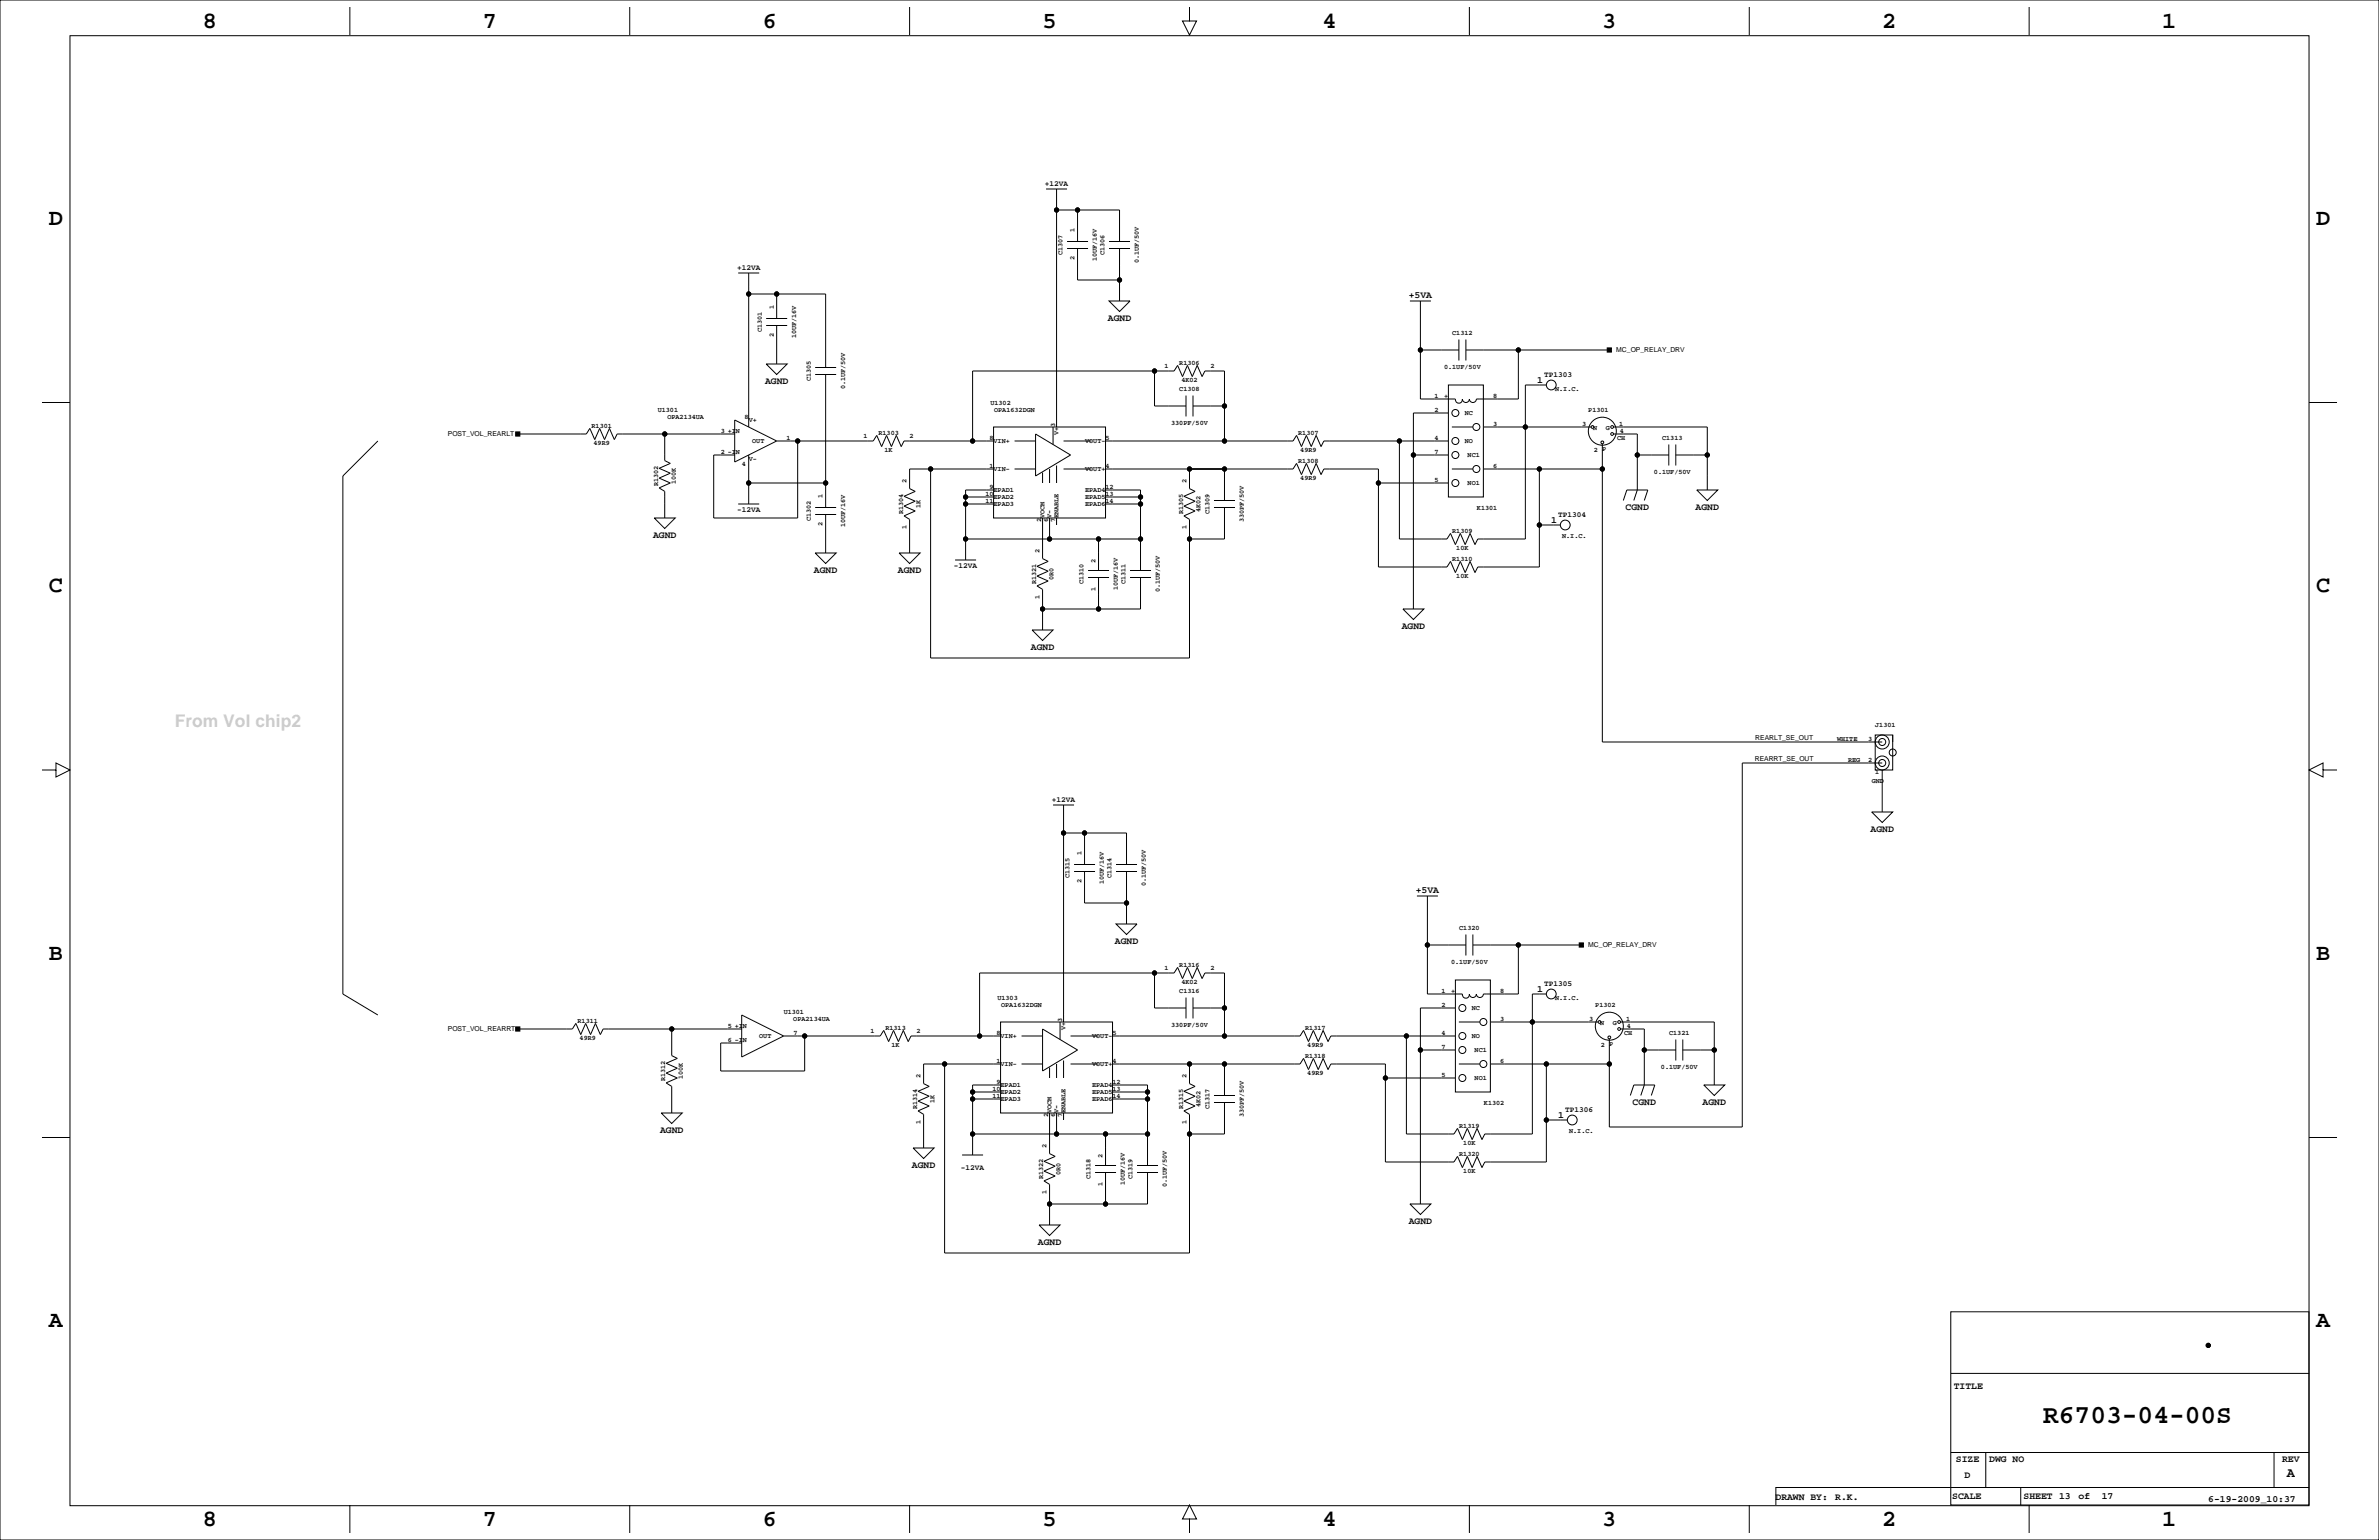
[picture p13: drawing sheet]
<svg xmlns="http://www.w3.org/2000/svg" width="864mm" height="559mm" viewBox="0 0 864 559" stroke-linecap="round" stroke-linejoin="round" font-family="sans-serif">
<defs><g id="words">
<text font-size="9.5" x="741.7" y="516.5">R6703-04-00S</text>
<g font-size="8.5">
<text x="73.7" y="10">8</text>
<text x="175.3" y="10">7</text>
<text x="276.9" y="10">6</text>
<text x="378.5" y="10">5</text>
<text x="480.1" y="10">4</text>
<text x="581.7" y="10">3</text>
<text x="683.3" y="10">2</text>
<text x="784.9" y="10">1</text>
<text x="17.8" y="81.6">D</text>
<text x="840.7" y="81.6">D</text>
<text x="17.8" y="215">C</text>
<text x="840.7" y="215">C</text>
<text x="17.8" y="348.3">B</text>
<text x="840.7" y="348.3">B</text>
<text x="17.8" y="481.7">A</text>
<text x="840.7" y="481.7">A</text>
<text x="73.7" y="553.8">8</text>
<text x="175.3" y="553.8">7</text>
<text x="276.9" y="553.8">6</text>
<text x="378.5" y="553.8">5</text>
<text x="480.1" y="553.8">4</text>
<text x="581.7" y="553.8">3</text>
<text x="683.3" y="553.8">2</text>
<text x="784.9" y="553.8">1</text>
</g>
<text font-size="6.3" fill="#ccc" x="63.4" y="263.6">From Vol chip2</text>
<text font-size="4.9" x="830.1" y="536.1">A</text>
<g font-size="3.5">
<text x="511.4" y="108.2">+5VA</text>
<text x="402.2" y="116.3">AGND</text>
<text x="277.7" y="139.2">AGND</text>
<text x="558" y="138.9">1</text>
<text x="590.1" y="184.9">CGND</text>
<text x="615.5" y="184.9">AGND</text>
<text x="563" y="189.7">1</text>
<text x="237.1" y="195">AGND</text>
<text x="295.5" y="207.7">AGND</text>
<text x="326" y="207.7">AGND</text>
<text x="508.8" y="228.1">AGND</text>
<text x="374.2" y="235.7">AGND</text>
<text x="679" y="301.7">AGND</text>
<text x="513.9" y="324.1">+5VA</text>
<text x="404.7" y="342.4">AGND</text>
<text x="558" y="359.9">1</text>
<text x="592.7" y="400.8">CGND</text>
<text x="618.1" y="400.8">AGND</text>
<text x="565.6" y="405.6">1</text>
<text x="239.6" y="410.9">AGND</text>
<text x="331" y="423.6">AGND</text>
<text x="511.4" y="444">AGND</text>
<text x="376.8" y="451.6">AGND</text>
<text x="709.2" y="504.2">TITLE</text>
<text x="710" y="530.6">SIZE</text>
<text x="722.1" y="530.6">DWG NO</text>
<text x="828.4" y="530.6">REV</text>
<text x="713.2" y="536.2">D</text>
<text x="644.5" y="544.3">DRAWN BY:</text>
<text x="666.2" y="544.4">R.K.</text>
<text x="708.7" y="544">SCALE</text>
<text x="734.6" y="544">SHEET 13</text>
<text x="754.5" y="544">of</text>
<text x="762.9" y="544">17</text>
<text x="801.6" y="544.9">6-19-2009_10:37</text>
</g>
<g font-size="2.8">
<text x="379.3" y="67.3">+12VA</text>
<text x="267.5" y="97.8">+12VA</text>
<text x="560.6" y="136.9">TP1303</text>
<text x="267.5" y="185.7">-12VA</text>
<text x="565.7" y="187.7">TP1304</text>
<text x="346.3" y="206">-12VA</text>
<text x="381.8" y="290.9">+12VA</text>
<text x="560.6" y="357.9">TP1305</text>
<text x="568.2" y="403.6">TP1306</text>
<text x="348.8" y="424.5">-12VA</text>
</g>
<g font-size="2.5">
<text x="390.1" y="84.3" transform="rotate(-90 390.1 84.3)">1</text>
<text x="385.8" y="92.6" transform="rotate(-90 385.8 92.6)">C1307</text>
<text x="390.1" y="94.4" transform="rotate(-90 390.1 94.4)">2</text>
<text x="398.2" y="94.8" transform="rotate(-90 398.2 94.8)">10UF/16V</text>
<text x="401" y="92.6" transform="rotate(-90 401 92.6)">C1306</text>
<text x="413.4" y="95.6" transform="rotate(-90 413.4 95.6)">0.1UF/50V</text>
<text x="280.9" y="112.3" transform="rotate(-90 280.9 112.3)">1</text>
<text x="276.5" y="120.5" transform="rotate(-90 276.5 120.5)">C1301</text>
<text x="280.9" y="122.4" transform="rotate(-90 280.9 122.4)">2</text>
<text x="289" y="122.8" transform="rotate(-90 289 122.8)">10UF/16V</text>
<text x="527.2" y="121.6">C1312</text>
<text x="586.7" y="127.9">MC_OP_RELAY_DRV</text>
<text x="422.7" y="133.5">1</text>
<text x="428.1" y="132.3">R1306</text>
<text x="439.4" y="133.5">2</text>
<text x="524.2" y="134">0.1UF/50V</text>
<text x="294.3" y="138.3" transform="rotate(-90 294.3 138.3)">C1305</text>
<text x="306.8" y="141.3" transform="rotate(-90 306.8 141.3)">0.1UF/50V</text>
<text x="428.1" y="141.9">C1308</text>
<text x="428.8" y="138.6">4K02</text>
<text x="564.5" y="141.7">N.I.C.</text>
<text x="238.8" y="149.4">U1301</text>
<text x="359.5" y="146.8">U1302</text>
<text x="360.9" y="149.4">OPA1632DGN</text>
<text x="520.7" y="144.3">1</text>
<text x="520.7" y="149.4">2</text>
<text x="524.3" y="144.3">+</text>
<text x="542.1" y="144.3">8</text>
<text x="576.6" y="149.4">P1301</text>
<text x="214.7" y="155.1">R1301</text>
<text x="242.3" y="151.9">OPA2134UA</text>
<text x="270.3" y="151.9">8</text>
<text x="271.8" y="153.2">V+</text>
<text x="383" y="154.9" transform="rotate(-90 383 154.9)">3</text>
<text x="425.1" y="154.4">330PF/50V</text>
<text x="531.7" y="150.6">NC</text>
<text x="542.1" y="154.4">3</text>
<text x="574.3" y="154.4">3</text>
<text x="578.4" y="156">N</text>
<text x="582.9" y="156">G</text>
<text x="587.8" y="154.4">1</text>
<text x="162.6" y="158.4">POST_VOL_REARLT</text>
<text x="215.5" y="161.5">49R9</text>
<text x="261.6" y="157">3 +IN</text>
<text x="273.1" y="160.8">OUT</text>
<text x="285.5" y="159.5">1</text>
<text x="313.5" y="158.9">1</text>
<text x="318.9" y="157.7">R1303</text>
<text x="330.2" y="158.9">2</text>
<text x="359.2" y="159.5">8</text>
<text x="360.7" y="160.7">VIN+</text>
<text x="384.2" y="157.9" transform="rotate(-90 384.2 157.9)">V+</text>
<text x="393.9" y="160.7">VOUT-</text>
<text x="401.3" y="159.5">5</text>
<text x="471.3" y="157.7">R1307</text>
<text x="520.7" y="159.5">4</text>
<text x="531.7" y="160.8">NO</text>
<text x="587" y="159.5">CH</text>
<text x="588.1" y="157">4</text>
<text x="603.4" y="159.7">C1313</text>
<text x="261.6" y="164.6">2 -IN</text>
<text x="271.8" y="167.1">V-</text>
<text x="321.1" y="164">1K</text>
<text x="471.3" y="167.8">R1308</text>
<text x="472" y="164">49R9</text>
<text x="520.7" y="164.6">7</text>
<text x="532.8" y="165.9">NC1</text>
<text x="578.6" y="164.2">2</text>
<text x="581.7" y="163.6">P</text>
<text x="269.2" y="169.3">4</text>
<text x="359.2" y="169.7">1</text>
<text x="360.7" y="170.9">VIN-</text>
<text x="393.9" y="170.9">VOUT+</text>
<text x="401.3" y="169.7">4</text>
<text x="542.1" y="169.7">6</text>
<text x="600.4" y="172.1">0.1UF/50V</text>
<text x="238.9" y="176.4" transform="rotate(-90 238.9 176.4)">R1302</text>
<text x="245.3" y="175.7" transform="rotate(-90 245.3 175.7)">100K</text>
<text x="329.1" y="175.3" transform="rotate(-90 329.1 175.3)">2</text>
<text x="357.7" y="179.8">10</text>
<text x="359.2" y="177.3">9</text>
<text x="360.7" y="178.5">EPAD1</text>
<text x="393.9" y="178.5">EPAD4</text>
<text x="401.3" y="179.8">13</text>
<text x="401.3" y="177.3">12</text>
<text x="430.7" y="175.3" transform="rotate(-90 430.7 175.3)">2</text>
<text x="472" y="174.2">49R9</text>
<text x="520.7" y="174.8">5</text>
<text x="532.8" y="176">NO1</text>
<text x="298.6" y="180.8" transform="rotate(-90 298.6 180.8)">1</text>
<text x="334.2" y="184.4" transform="rotate(-90 334.2 184.4)">1K</text>
<text x="357.7" y="182.4">11</text>
<text x="360.7" y="183.6">EPAD3</text>
<text x="360.7" y="181">EPAD2</text>
<text x="393.9" y="183.6">EPAD6</text>
<text x="393.9" y="181">EPAD5</text>
<text x="401.3" y="182.4">14</text>
<text x="435.8" y="185.8" transform="rotate(-90 435.8 185.8)">4K02</text>
<text x="536.2" y="184.9">K1301</text>
<text x="294.3" y="189.1" transform="rotate(-90 294.3 189.1)">C1302</text>
<text x="298.6" y="191" transform="rotate(-90 298.6 191)">2</text>
<text x="306.8" y="191.3" transform="rotate(-90 306.8 191.3)">10UF/16V</text>
<text x="327.8" y="186.6" transform="rotate(-90 327.8 186.6)">R1304</text>
<text x="329.1" y="192" transform="rotate(-90 329.1 192)">1</text>
<text x="378" y="189.4" transform="rotate(-90 378 189.4)">2</text>
<text x="379.2" y="188" transform="rotate(-90 379.2 188)">VOCM</text>
<text x="380.5" y="189.4" transform="rotate(-90 380.5 189.4)">6</text>
<text x="381.7" y="188" transform="rotate(-90 381.7 188)">V-</text>
<text x="383" y="189.4" transform="rotate(-90 383 189.4)">7</text>
<text x="384.2" y="188" transform="rotate(-90 384.2 188)">ENABLE</text>
<text x="429.4" y="186.6" transform="rotate(-90 429.4 186.6)">R1305</text>
<text x="430.7" y="192" transform="rotate(-90 430.7 192)">1</text>
<text x="439.1" y="186.6" transform="rotate(-90 439.1 186.6)">C1309</text>
<text x="451.5" y="189.5" transform="rotate(-90 451.5 189.5)">330PF/50V</text>
<text x="527.2" y="193.2">R1309</text>
<text x="567.1" y="195.1">N.I.C.</text>
<text x="377.4" y="200.7" transform="rotate(-90 377.4 200.7)">2</text>
<text x="527.2" y="203.4">R1310</text>
<text x="528.6" y="199.6">10K</text>
<text x="397.7" y="204.2" transform="rotate(-90 397.7 204.2)">2</text>
<text x="528.6" y="209.7">10K</text>
<text x="376.1" y="212" transform="rotate(-90 376.1 212)">R1321</text>
<text x="382.5" y="210.5" transform="rotate(-90 382.5 210.5)">0R0</text>
<text x="393.4" y="212" transform="rotate(-90 393.4 212)">C1310</text>
<text x="397.7" y="214.3" transform="rotate(-90 397.7 214.3)">1</text>
<text x="405.8" y="214.2" transform="rotate(-90 405.8 214.2)">10UF/16V</text>
<text x="408.6" y="212" transform="rotate(-90 408.6 212)">C1311</text>
<text x="421.1" y="214.9" transform="rotate(-90 421.1 214.9)">0.1UF/50V</text>
<text x="377.4" y="217.4" transform="rotate(-90 377.4 217.4)">1</text>
<text x="680.7" y="263.7">J1301</text>
<text x="637.2" y="268.5">REARLT_SE_OUT</text>
<text x="666.9" y="268.7">WHITE</text>
<text x="678.2" y="268.7">3</text>
<text x="637" y="276.1">REARRT_SE_OUT</text>
<text x="670.9" y="276.4">REG</text>
<text x="678.2" y="276.4">2</text>
<text x="680.7" y="281">1</text>
<text x="679.5" y="284">GND</text>
<text x="392.6" y="310.4" transform="rotate(-90 392.6 310.4)">1</text>
<text x="388.3" y="318.7" transform="rotate(-90 388.3 318.7)">C1315</text>
<text x="392.6" y="320.5" transform="rotate(-90 392.6 320.5)">2</text>
<text x="400.7" y="320.9" transform="rotate(-90 400.7 320.9)">10UF/16V</text>
<text x="403.5" y="318.7" transform="rotate(-90 403.5 318.7)">C1314</text>
<text x="416" y="321.6" transform="rotate(-90 416 321.6)">0.1UF/50V</text>
<text x="529.7" y="337.5">C1320</text>
<text x="576.6" y="343.8">MC_OP_RELAY_DRV</text>
<text x="422.7" y="352">1</text>
<text x="428.1" y="350.7">R1316</text>
<text x="439.4" y="352">2</text>
<text x="526.7" y="349.9">0.1UF/50V</text>
<text x="428.8" y="357.1">4K02</text>
<text x="362.1" y="362.7">U1303</text>
<text x="363.4" y="365.3">OPA1632DGN</text>
<text x="428.1" y="360.4">C1316</text>
<text x="523.2" y="360.2">1</text>
<text x="523.2" y="365.3">2</text>
<text x="526.8" y="360.2">+</text>
<text x="544.6" y="360.2">8</text>
<text x="564.5" y="362.7">N.I.C.</text>
<text x="579.1" y="365.3">P1302</text>
<text x="209.7" y="371">R1311</text>
<text x="284.5" y="367.8">U1301</text>
<text x="288" y="370.3">OPA2134UA</text>
<text x="385.6" y="370.8" transform="rotate(-90 385.6 370.8)">3</text>
<text x="534.2" y="366.5">NC</text>
<text x="544.6" y="370.3">3</text>
<text x="576.8" y="370.3">3</text>
<text x="580.9" y="371.9">N</text>
<text x="585.5" y="371.9">G</text>
<text x="590.3" y="370.3">1</text>
<text x="162.6" y="374.3">POST_VOL_REARRT</text>
<text x="210.4" y="377.4">49R9</text>
<text x="264.2" y="372.9">5 +IN</text>
<text x="264.2" y="378">6 -IN</text>
<text x="275.6" y="376.7">OUT</text>
<text x="288.1" y="375.4">7</text>
<text x="316" y="374.8">1</text>
<text x="321.4" y="373.6">R1313</text>
<text x="332.7" y="374.8">2</text>
<text x="361.7" y="375.4">8</text>
<text x="363.2" y="376.6">VIN+</text>
<text x="386.8" y="373.8" transform="rotate(-90 386.8 373.8)">V+</text>
<text x="396.5" y="376.6">VOUT-</text>
<text x="403.9" y="375.4">5</text>
<text x="425.1" y="372.8">330PF/50V</text>
<text x="473.8" y="373.6">R1317</text>
<text x="523.2" y="375.4">4</text>
<text x="534.2" y="376.7">NO</text>
<text x="589.5" y="375.4">CH</text>
<text x="590.6" y="372.9">4</text>
<text x="605.9" y="375.6">C1321</text>
<text x="323.6" y="379.9">1K</text>
<text x="473.8" y="383.7">R1318</text>
<text x="474.6" y="379.9">49R9</text>
<text x="523.2" y="380.5">7</text>
<text x="535.3" y="381.8">NC1</text>
<text x="581.2" y="380.1">2</text>
<text x="584.2" y="379.5">P</text>
<text x="361.7" y="385.6">1</text>
<text x="363.2" y="386.8">VIN-</text>
<text x="396.5" y="386.8">VOUT+</text>
<text x="403.9" y="385.6">4</text>
<text x="544.6" y="385.6">6</text>
<text x="602.9" y="388">0.1UF/50V</text>
<text x="241.5" y="392.3" transform="rotate(-90 241.5 392.3)">R1312</text>
<text x="247.8" y="391.6" transform="rotate(-90 247.8 391.6)">100K</text>
<text x="334.2" y="391.2" transform="rotate(-90 334.2 391.2)">2</text>
<text x="360.3" y="395.7">10</text>
<text x="361.7" y="393.2">9</text>
<text x="363.2" y="394.4">EPAD1</text>
<text x="396.5" y="394.4">EPAD4</text>
<text x="403.9" y="395.7">13</text>
<text x="403.9" y="393.2">12</text>
<text x="430.7" y="391.2" transform="rotate(-90 430.7 391.2)">2</text>
<text x="474.6" y="390.1">49R9</text>
<text x="523.2" y="390.7">5</text>
<text x="535.3" y="391.9">NO1</text>
<text x="339.3" y="400.3" transform="rotate(-90 339.3 400.3)">1K</text>
<text x="360.3" y="398.3">11</text>
<text x="363.2" y="399.5">EPAD3</text>
<text x="363.2" y="396.9">EPAD2</text>
<text x="396.5" y="399.5">EPAD6</text>
<text x="396.5" y="396.9">EPAD5</text>
<text x="403.9" y="398.3">14</text>
<text x="435.8" y="401.7" transform="rotate(-90 435.8 401.7)">4K02</text>
<text x="538.7" y="400.8">K1302</text>
<text x="332.9" y="402.5" transform="rotate(-90 332.9 402.5)">R1314</text>
<text x="334.2" y="407.9" transform="rotate(-90 334.2 407.9)">1</text>
<text x="380.5" y="405.3" transform="rotate(-90 380.5 405.3)">2</text>
<text x="381.7" y="403.9" transform="rotate(-90 381.7 403.9)">VOCM</text>
<text x="383" y="405.3" transform="rotate(-90 383 405.3)">6</text>
<text x="384.2" y="403.9" transform="rotate(-90 384.2 403.9)">V-</text>
<text x="385.6" y="405.3" transform="rotate(-90 385.6 405.3)">7</text>
<text x="386.8" y="403.9" transform="rotate(-90 386.8 403.9)">ENABLE</text>
<text x="429.4" y="402.5" transform="rotate(-90 429.4 402.5)">R1315</text>
<text x="430.7" y="407.9" transform="rotate(-90 430.7 407.9)">1</text>
<text x="439.1" y="402.5" transform="rotate(-90 439.1 402.5)">C1317</text>
<text x="451.5" y="405.4" transform="rotate(-90 451.5 405.4)">330PF/50V</text>
<text x="529.7" y="409.1">R1319</text>
<text x="569.6" y="411">N.I.C.</text>
<text x="379.9" y="416.6" transform="rotate(-90 379.9 416.6)">2</text>
<text x="529.7" y="419.3">R1320</text>
<text x="531.2" y="415.5">10K</text>
<text x="400.2" y="420.1" transform="rotate(-90 400.2 420.1)">2</text>
<text x="531.2" y="425.6">10K</text>
<text x="378.6" y="427.9" transform="rotate(-90 378.6 427.9)">R1322</text>
<text x="385" y="426.4" transform="rotate(-90 385 426.4)">0R0</text>
<text x="395.9" y="427.9" transform="rotate(-90 395.9 427.9)">C1318</text>
<text x="400.2" y="430.2" transform="rotate(-90 400.2 430.2)">1</text>
<text x="408.4" y="430.1" transform="rotate(-90 408.4 430.1)">10UF/16V</text>
<text x="411.2" y="427.9" transform="rotate(-90 411.2 427.9)">C1319</text>
<text x="423.6" y="430.8" transform="rotate(-90 423.6 430.8)">0.1UF/50V</text>
<text x="379.9" y="433.3" transform="rotate(-90 379.9 433.3)">1</text>
</g>
</g></defs>
<g fill="none" stroke="#000" stroke-width=".36">
<path d="M0 0h863.6v558.8h-863.6zM25.4 13h812.8v533.4h-812.8zM127 2.5v10.2M228.6 2.5v10.2M330.2 2.5v10.2M431.8 2.5v5.1h2.5l-2.5 5.1-2.5-5.1h2.5M533.4 2.5v10.2M635 2.5v10.2M736.6 2.5v10.2M379.7 68.6h7.6M383.5 68.6v86.3M383.5 76.2h22.9v11.4"/>
<path d="M391.2 76.2v11.4M268 99.1h7.6M271.8 99.1v55.8M387.3 87.6h7.7M387.3 90.2h7.7M391.2 90.2v11.4h15.2M402.6 87.6h7.6M402.6 90.2h7.6M406.4 90.2v19M271.8 106.7h27.9v26.6M278.1 115.6h7.7M278.1 118.1h7.7"/>
<path d="M281.9 106.7v8.9M281.9 118.1v14M402.6 109.2h7.6l-3.8 3.8zM511.8 109.2h7.6M515.6 109.2v35.6h12.7a1.27 1.27 0 0 0 1.3 1.5 1.27 1.27 0 0 0 1.2-1.5M278.1 132.1h7.7l-3.9 3.8zM295.9 135.9h7.6M295.9 133.3h7.6M299.7 135.9v48.2M419.1 134.6v12.7h11.4M515.6 127h14M525.8 139.7h12.7v40.6h-12.7z"/>
<path d="M529.6 123.2v7.6M532.1 127h52.1M532.1 123.2v7.6M551.2 127v17.8h-15.3a1.27 1.27 0 0 1-1.2 1.2 1.27 1.27 0 0 1-1.3-1.2 1.27 1.27 0 0 1-1.3 1.2 1.27 1.27 0 0 1-1.2-1.2M561.3 139.7h-7.6v55.9h-17.3l-1 2-1.7-4.1-1.8 4.1-1.8-4.1-1.8 4.1-1.8-4.1-1.2 2.1h-17.3v-35.6M562.6 139.7h.1M565.1 139.7h.1M566.4 139.7h.1M15.2 146.1h10.2M188 157.5h24.9l1.2-2.1 1.8 4.1 1.8-4.1 1.8 4.1 1.7-4.1 1.8 4.1 1-2h42.7M241.3 157.5v9.6l2 1-4 1.8 4 1.8-4 1.8 4 1.8-4 1.7 2 1.3v9.7M266.7 152.4l15.2 7.6-15.2 7.6z"/>
<path d="M360.7 154.9h40.6v33.1h-40.6zM375.9 157.5l12.7 7.6-12.7 7.6zM382.3 154.9v6.4M430.5 143.5v7.6M433.1 147.3h11.4M433.1 143.5v7.6M525.8 149.9h-12.7v71.1M527 154.9h7.7M538.5 154.9h39.1M562.6 141h.1M563.9 142.2h.1M576.6 157.5h.1"/>
<path d="M584.7 158h.1M585.7 154.9h34.1v22.9M585.7 157.5h8.7v20.3l-1.3 3.8M838.2 146.1h10.2M137.2 160l-12.7 12.7v188l12.7 7.6M271.8 175.3h27.9M271.8 165.1v17.8M281.9 160h35.1l1.3-2 1.7 4.1 1.8-4.1 1.8 4.1 1.8-4.1 1.8 4.1 1-2.1h32.5M289.6 160v28h-30.5v-22.9h7.6M337.8 170.2v68.6h94v-50.3l-2-1.3 4-1.8-4-1.8 4-1.7-4-1.8 4-1.8-2-1v-7.1M353.1 160v-25.4h73.1l1.3-2 1.8 4.1 1.7-4.1 1.8 4.1 1.8-4.1 1.8 4.1 1-2.1h7.1v25.4M360.7 177.8h-10.2v25.4"/>
<path d="M360.7 170.2h-30.5v7.1l2 1-4 1.8 4 1.8-4 1.7 4 1.8-4 1.8 2 1.3v12.2M368.3 170.2h7.6M368.3 160h7.6M378.5 171.4v3.9M381 170.2v5.1M383.5 168.9v6.4M386.1 170.2h10.1M386.1 160h10.1M401.3 177.8h12.7v29.2M401.3 170.2h68.1l1.3-2.1 1.7 4.1 1.8-4.1 1.8 4.1 1.8-4.1 1.8 4.1 1-2h19.8v35.5h24.9l1.2-2 1.8 4.1 1.8-4.1 1.8 4.1 1.8-4.1 1.7 4.1 1-2.1h22.4v-35.5M401.3 160h68.1l1.3-2 1.7 4.1 1.8-4.1 1.8 4.1 1.8-4.1 1.8 4.1 1-2.1h45.2M444.5 170.2v11.4"/>
<path d="M500.4 175.3h25.4M511.8 176.5h.1M513.1 165.1h12.7M527 170.2h7.7M528.3 165.1h.1M538.5 170.2h43.2M576.6 160h.1M581.7 161v108.2h101.6M594.4 165.1h11.4M605.8 161.3v7.6M608.3 165.1h11.5M608.3 161.3v7.6"/>
<path d="M615.9 177.8h7.7l-3.8 3.8zM237.5 188h7.6l-3.8 3.8zM268 182.9h7.6M295.9 184.1h7.6M295.9 186.7h7.6M299.7 186.7v14M350.5 180.3h10.2M350.5 182.9h10.2M350.5 195.6h63.5M378.5 188v14.7l2 1-4.1 1.8 4.1 1.8-4.1 1.7 4.1 1.8-4.1 1.8 2.1 1.3v14.7M381 188v7.6M383.5 188v2.5"/>
<path d="M398.8 195.6v11.4M401.3 180.3h12.7M401.3 182.9h12.7M440.7 184.1h7.6M440.7 181.6h7.6M444.5 184.1v11.5h-12.7M558.8 190.5h7.6M567.7 191.8h.1M567.7 190.5h.1M569 193h.1M570.2 190.5h.1M571.5 190.5h.1"/>
<path d="M589.3 181.6l1.2-3.8h7.7l-1.3 3.8M295.9 200.7h7.6l-3.8 3.8zM326.4 200.7h7.6l-3.8 3.8zM346.7 203.2h7.6M395 209.6h7.6M395 207h7.6M398.8 209.6v11.4M410.2 209.6h7.6M410.2 207h7.6M414 209.6v11.4h-35.5M374.6 228.6h7.7l-3.8 3.8zM509.3 221h7.6l-3.8 3.8z"/>
<path d="M15.2 279.4h5.1v-2.5l5.1 2.5-5.1 2.5v-2.5M680.7 266.7h6.4v12.7h-6.4zM683.3 279.4v15.2M683.3 276.9h-50.8v132h-48.3v-32M685.8 270.5h.1M687.1 266.7v2.5M843.3 279.4v-2.5l-5.1 2.5 5.1 2.5v-2.5h5.1M382.3 292.1h7.6M386.1 292.1v78.7M679.4 294.6h7.7l-3.8 3.8zM386.1 302.3h22.8v11.4M389.9 313.7h7.6"/>
<path d="M389.9 316.2h7.6M393.7 302.3v11.4M393.7 316.2v11.5h15.2M405.1 313.7h7.6M405.1 316.2h7.6M408.9 316.2v19.1M405.1 335.3h7.6l-3.8 3.8zM514.3 325.1h7.7M518.2 325.1v35.6h12.7a1.27 1.27 0 0 0 1.2 1.5 1.27 1.27 0 0 0 1.3-1.5M532.1 339.1v7.6M534.7 339.1v7.6M419.1 353.1v12.7h11.4"/>
<path d="M518.2 342.9h13.9M528.3 355.6h12.7v40.6h-12.7zM534.7 342.9h39.3M551.2 342.9v17.8h-12.7a1.27 1.27 0 0 1-1.3 1.3 1.27 1.27 0 0 1-1.3-1.3 1.27 1.27 0 0 1-1.2 1.2 1.27 1.27 0 0 1-1.3-1.2M188 373.4h19.8l1.2-2.1 1.8 4.1 1.8-4.1 1.8 4.1 1.8-4.1 1.7 4.1 1-2h50.3M243.8 373.4v9.6l2.1 1-4.1 1.8 4.1 1.8-4.1 1.8 4.1 1.8-4.1 1.7 2 1.3v9.7M269.2 368.3l15.3 7.6-15.3 7.6zM284.5 375.9h35l1.3-2 1.8 4.1 1.8-4.1 1.7 4.1 1.8-4.1 1.8 4.1 1-2.1h32.5M292.1 375.9v12.7h-30.5v-10.1h7.6M355.6 375.9v-22.8h70.6l1.3-2.1 1.8 4.1 1.7-4.1 1.8 4.1 1.8-4.1 1.8 4.1 1-2h7.1v22.8M363.2 370.8h40.7v33.1h-40.7zM370.8 375.9h7.7"/>
<path d="M378.5 373.4l12.7 7.6-12.7 7.6zM384.8 370.8v6.4M388.6 375.9h10.2M403.9 375.9h68l1.3-2 1.8 4.1 1.8-4.1 1.7 4.1 1.8-4.1 1.8 4.1 1-2.1h45.2M430.5 361.9v7.7M433.1 365.8h11.4M433.1 361.9v7.7M528.3 365.8h-12.7v71.1M529.6 370.8h7.6M541 370.8h39.1M561.3 360.7h-5v50.8h-17.3l-1 2-1.8-4.1-1.8 4.1-1.8-4.1-1.7 4.1-1.8-4.1-1.3 2.1h-17.3v-35.6M562.6 361.9h.1"/>
<path d="M562.6 360.7h.1M563.9 363.2h.1M565.1 360.7h.1M566.4 360.7h.1M579.1 375.9h.1M579.1 373.4h.1M587.2 373.9h.1M588.3 370.8h34v22.9M588.3 373.4h8.6v20.3l-1.3 3.8M608.3 377.2v7.6M610.9 377.2v7.6M342.9 386.1v68.6h88.9v-50.3l-2-1.3 4-1.8-4-1.8 4-1.7-4-1.8 4-1.8-2-1v-7.1"/>
<path d="M353.1 398.8h10.1M353.1 396.2h10.1M363.2 386.1h-27.9v7.1l2 1-4.1 1.8 4.1 1.8-4.1 1.7 4.1 1.8-4.1 1.8 2.1 1.3v12.2M363.2 393.7h-10.1v25.4M370.8 386.1h7.7M381 387.3v3.9M383.5 386.1v5.1M386.1 384.8v6.4M388.6 386.1h10.2M403.9 393.7h12.7v29.2M403.9 386.1h68l1.3-2.1 1.8 4.1 1.8-4.1 1.7 4.1 1.8-4.1 1.8 4.1 1-2h19.8v35.5h24.9l1.3-2 1.8 4.1 1.7-4.1 1.8 4.1 1.8-4.1 1.8 4.1 1-2.1h22.3v-35.5M403.9 398.8h12.7"/>
<path d="M403.9 396.2h12.7M440.7 397.5h7.6M444.5 386.1v11.4M502.9 391.2h25.4M514.3 392.4h.1M515.6 381h12.7M529.6 386.1h7.6M530.9 381h.1M541 386.1h43.2M591.8 397.5l1.3-3.8h7.6l-1.3 3.8M596.9 381h11.4M610.9 381h11.4"/>
<path d="M618.5 393.7h7.6l-3.8 3.8zM15.2 412.8h10.2M240 403.9h7.6l-3.8 3.8zM331.5 416.6h7.6l-3.8 3.8zM349.2 419.1h7.7M353.1 411.5h63.5M381 403.9v14.7l2 1-4 1.8 4 1.8-4 1.7 4 1.8-4 1.8 2 1.3v14.7M383.5 403.9v7.6M386.1 403.9v2.5M401.3 411.5v11.4M440.7 400h7.6M444.5 400v11.5h-12.7"/>
<path d="M561.3 406.4h7.7M570.2 407.7h.1M570.2 406.4h.1M571.5 408.9h.1M572.8 406.4h.1M574 406.4h.1M838.2 412.8h10.2M397.5 425.4h7.6M397.5 422.9h7.6M401.3 425.4v11.5M412.7 425.4h7.7M412.7 422.9h7.7"/>
<path d="M416.6 425.4v11.5h-35.6M511.8 436.9h7.6l-3.8 3.8zM377.2 444.5h7.6l-3.8 3.8zM708.2 476h130v70.1h-130zM708.2 498.3h130M708.2 527h130M720.9 527v12.8M733.6 539.8v6.3M825.5 527v12.8M838.2 539.8h-193.5v6.3M127 546.1v10.2M228.6 546.1v10.2"/>
<path d="M330.2 546.1v10.2M431.8 551.2h2.5l-2.5-5.1-2.5 5.1h2.5v5.1M533.4 546.1v10.2M635 546.1v10.2M736.6 546.1v10.2"/>
<circle cx="383.5" cy="76.2" r=".76"/>
<circle cx="391.2" cy="76.2" r=".76"/>
<circle cx="271.8" cy="106.7" r=".76"/>
<circle cx="281.9" cy="106.7" r=".76"/>
<circle cx="406.4" cy="101.6" r=".76"/>
<circle cx="419.1" cy="134.6" r=".76"/>
<circle cx="515.6" cy="127" r=".76"/>
<circle cx="551.2" cy="127" r=".76"/>
<circle cx="563.1" cy="139.7" r="1.78"/>
<circle cx="241.3" cy="157.5" r=".76"/>
<circle cx="444.5" cy="147.3" r=".76"/>
<circle cx="528.3" cy="149.9" r="1.27"/>
<circle cx="535.9" cy="154.9" r="1.27"/>
<circle cx="553.7" cy="154.9" r=".76"/>
<circle cx="578.1" cy="154.9" r=".51"/>
<circle cx="581.7" cy="156.5" r="5.1"/>
<circle cx="585.2" cy="154.9" r=".51"/>
<circle cx="585.2" cy="157.5" r=".51"/>
<circle cx="271.8" cy="175.3" r=".76"/>
<circle cx="289.6" cy="160" r=".76"/>
<circle cx="299.7" cy="175.3" r=".76"/>
<circle cx="337.8" cy="170.2" r=".76"/>
<circle cx="353.1" cy="160" r=".76"/>
<circle cx="431.8" cy="170.2" r=".76"/>
<circle cx="444.5" cy="170.2" r=".76"/>
<circle cx="444.5" cy="160" r=".76"/>
<circle cx="500.4" cy="175.3" r=".76"/>
<circle cx="508" cy="160" r=".76"/>
<circle cx="513.1" cy="165.1" r=".76"/>
<circle cx="528.3" cy="175.3" r="1.27"/>
<circle cx="528.3" cy="165.1" r="1.27"/>
<circle cx="528.3" cy="160" r="1.27"/>
<circle cx="535.9" cy="170.2" r="1.27"/>
<circle cx="558.8" cy="170.2" r=".76"/>
<circle cx="581.7" cy="160.5" r=".51"/>
<circle cx="581.7" cy="170.2" r=".76"/>
<circle cx="594.4" cy="165.1" r=".76"/>
<circle cx="619.8" cy="165.1" r=".76"/>
<circle cx="350.5" cy="182.9" r=".76"/>
<circle cx="350.5" cy="195.6" r=".76"/>
<circle cx="350.5" cy="180.3" r=".76"/>
<circle cx="381" cy="195.6" r=".76"/>
<circle cx="398.8" cy="195.6" r=".76"/>
<circle cx="414" cy="195.6" r=".76"/>
<circle cx="414" cy="182.9" r=".76"/>
<circle cx="414" cy="180.3" r=".76"/>
<circle cx="431.8" cy="195.6" r=".76"/>
<circle cx="558.8" cy="190.5" r=".76"/>
<circle cx="568.2" cy="190.5" r="1.78"/>
<circle cx="378.5" cy="221" r=".76"/>
<circle cx="398.8" cy="221" r=".76"/>
<circle cx="683.3" cy="269.2" r="1.27"/>
<circle cx="683.3" cy="276.9" r="1.27"/>
<circle cx="683.3" cy="269.2" r="2.54"/>
<circle cx="683.3" cy="276.9" r="2.54"/>
<circle cx="687.1" cy="273" r="1.27"/>
<circle cx="386.1" cy="302.3" r=".76"/>
<circle cx="393.7" cy="302.3" r=".76"/>
<circle cx="408.9" cy="327.7" r=".76"/>
<circle cx="419.1" cy="353.1" r=".76"/>
<circle cx="518.2" cy="342.9" r=".76"/>
<circle cx="551.2" cy="342.9" r=".76"/>
<circle cx="243.8" cy="373.4" r=".76"/>
<circle cx="292.1" cy="375.9" r=".76"/>
<circle cx="355.6" cy="375.9" r=".76"/>
<circle cx="444.5" cy="365.8" r=".76"/>
<circle cx="444.5" cy="375.9" r=".76"/>
<circle cx="510.5" cy="375.9" r=".76"/>
<circle cx="530.9" cy="375.9" r="1.27"/>
<circle cx="530.9" cy="365.8" r="1.27"/>
<circle cx="538.5" cy="370.8" r="1.27"/>
<circle cx="556.3" cy="370.8" r=".76"/>
<circle cx="563.1" cy="360.7" r="1.78"/>
<circle cx="580.6" cy="370.8" r=".51"/>
<circle cx="584.2" cy="372.4" r="5.1"/>
<circle cx="584.2" cy="376.4" r=".51"/>
<circle cx="587.8" cy="373.4" r=".51"/>
<circle cx="587.8" cy="370.8" r=".51"/>
<circle cx="342.9" cy="386.1" r=".76"/>
<circle cx="353.1" cy="398.8" r=".76"/>
<circle cx="353.1" cy="396.2" r=".76"/>
<circle cx="416.6" cy="398.8" r=".76"/>
<circle cx="416.6" cy="396.2" r=".76"/>
<circle cx="431.8" cy="386.1" r=".76"/>
<circle cx="444.5" cy="386.1" r=".76"/>
<circle cx="502.9" cy="391.2" r=".76"/>
<circle cx="515.6" cy="381" r=".76"/>
<circle cx="530.9" cy="381" r="1.27"/>
<circle cx="530.9" cy="391.2" r="1.27"/>
<circle cx="538.5" cy="386.1" r="1.27"/>
<circle cx="561.3" cy="386.1" r=".76"/>
<circle cx="584.2" cy="386.1" r=".76"/>
<circle cx="596.9" cy="381" r=".76"/>
<circle cx="622.3" cy="381" r=".76"/>
<circle cx="353.1" cy="411.5" r=".76"/>
<circle cx="383.5" cy="411.5" r=".76"/>
<circle cx="401.3" cy="411.5" r=".76"/>
<circle cx="416.6" cy="411.5" r=".76"/>
<circle cx="431.8" cy="411.5" r=".76"/>
<circle cx="561.3" cy="406.4" r=".76"/>
<circle cx="570.7" cy="406.4" r="1.78"/>
<circle cx="381" cy="436.9" r=".76"/>
<circle cx="401.3" cy="436.9" r=".76"/>
<circle cx="801.6" cy="488.2" r=".76"/>
</g>
<g fill="#000" stroke="#000" stroke-width=".36">
<path d="M583.4 126.2h1.6v1.6h-1.6z" fill-rule="evenodd"/>
<path d="M187.2 156.7h1.5v1.5h-1.5z" fill-rule="evenodd"/>
<path d="M573.3 342.1h1.5v1.6h-1.5z" fill-rule="evenodd"/>
<path d="M187.2 372.6h1.5v1.5h-1.5z" fill-rule="evenodd"/>
<circle cx="383.5" cy="76.2" r=".76"/>
<circle cx="391.2" cy="76.2" r=".76"/>
<circle cx="271.8" cy="106.7" r=".76"/>
<circle cx="281.9" cy="106.7" r=".76"/>
<circle cx="406.4" cy="101.6" r=".76"/>
<circle cx="419.1" cy="134.6" r=".76"/>
<circle cx="515.6" cy="127" r=".76"/>
<circle cx="551.2" cy="127" r=".76"/>
<circle cx="241.3" cy="157.5" r=".76"/>
<circle cx="444.5" cy="147.3" r=".76"/>
<circle cx="553.7" cy="154.9" r=".76"/>
<circle cx="271.8" cy="175.3" r=".76"/>
<circle cx="289.6" cy="160" r=".76"/>
<circle cx="299.7" cy="175.3" r=".76"/>
<circle cx="337.8" cy="170.2" r=".76"/>
<circle cx="353.1" cy="160" r=".76"/>
<circle cx="431.8" cy="170.2" r=".76"/>
<circle cx="444.5" cy="170.2" r=".76"/>
<circle cx="444.5" cy="160" r=".76"/>
<circle cx="500.4" cy="175.3" r=".76"/>
<circle cx="508" cy="160" r=".76"/>
<circle cx="513.1" cy="165.1" r=".76"/>
<circle cx="558.8" cy="170.2" r=".76"/>
<circle cx="581.7" cy="170.2" r=".76"/>
<circle cx="594.4" cy="165.1" r=".76"/>
<circle cx="619.8" cy="165.1" r=".76"/>
<circle cx="350.5" cy="182.9" r=".76"/>
<circle cx="350.5" cy="195.6" r=".76"/>
<circle cx="350.5" cy="180.3" r=".76"/>
<circle cx="381" cy="195.6" r=".76"/>
<circle cx="398.8" cy="195.6" r=".76"/>
<circle cx="414" cy="195.6" r=".76"/>
<circle cx="414" cy="182.9" r=".76"/>
<circle cx="414" cy="180.3" r=".76"/>
<circle cx="431.8" cy="195.6" r=".76"/>
<circle cx="558.8" cy="190.5" r=".76"/>
<circle cx="378.5" cy="221" r=".76"/>
<circle cx="398.8" cy="221" r=".76"/>
<circle cx="386.1" cy="302.3" r=".76"/>
<circle cx="393.7" cy="302.3" r=".76"/>
<circle cx="408.9" cy="327.7" r=".76"/>
<circle cx="419.1" cy="353.1" r=".76"/>
<circle cx="518.2" cy="342.9" r=".76"/>
<circle cx="551.2" cy="342.9" r=".76"/>
<circle cx="243.8" cy="373.4" r=".76"/>
<circle cx="292.1" cy="375.9" r=".76"/>
<circle cx="355.6" cy="375.9" r=".76"/>
<circle cx="444.5" cy="365.8" r=".76"/>
<circle cx="444.5" cy="375.9" r=".76"/>
<circle cx="510.5" cy="375.9" r=".76"/>
<circle cx="556.3" cy="370.8" r=".76"/>
<circle cx="342.9" cy="386.1" r=".76"/>
<circle cx="353.1" cy="398.8" r=".76"/>
<circle cx="353.1" cy="396.2" r=".76"/>
<circle cx="416.6" cy="398.8" r=".76"/>
<circle cx="416.6" cy="396.2" r=".76"/>
<circle cx="431.8" cy="386.1" r=".76"/>
<circle cx="444.5" cy="386.1" r=".76"/>
<circle cx="502.9" cy="391.2" r=".76"/>
<circle cx="515.6" cy="381" r=".76"/>
<circle cx="561.3" cy="386.1" r=".76"/>
<circle cx="584.2" cy="386.1" r=".76"/>
<circle cx="596.9" cy="381" r=".76"/>
<circle cx="622.3" cy="381" r=".76"/>
<circle cx="353.1" cy="411.5" r=".76"/>
<circle cx="383.5" cy="411.5" r=".76"/>
<circle cx="401.3" cy="411.5" r=".76"/>
<circle cx="416.6" cy="411.5" r=".76"/>
<circle cx="431.8" cy="411.5" r=".76"/>
<circle cx="561.3" cy="406.4" r=".76"/>
<circle cx="381" cy="436.9" r=".76"/>
<circle cx="401.3" cy="436.9" r=".76"/>
<circle cx="801.6" cy="488.2" r=".76"/>
</g>
<use href="#words"/>
</svg>
